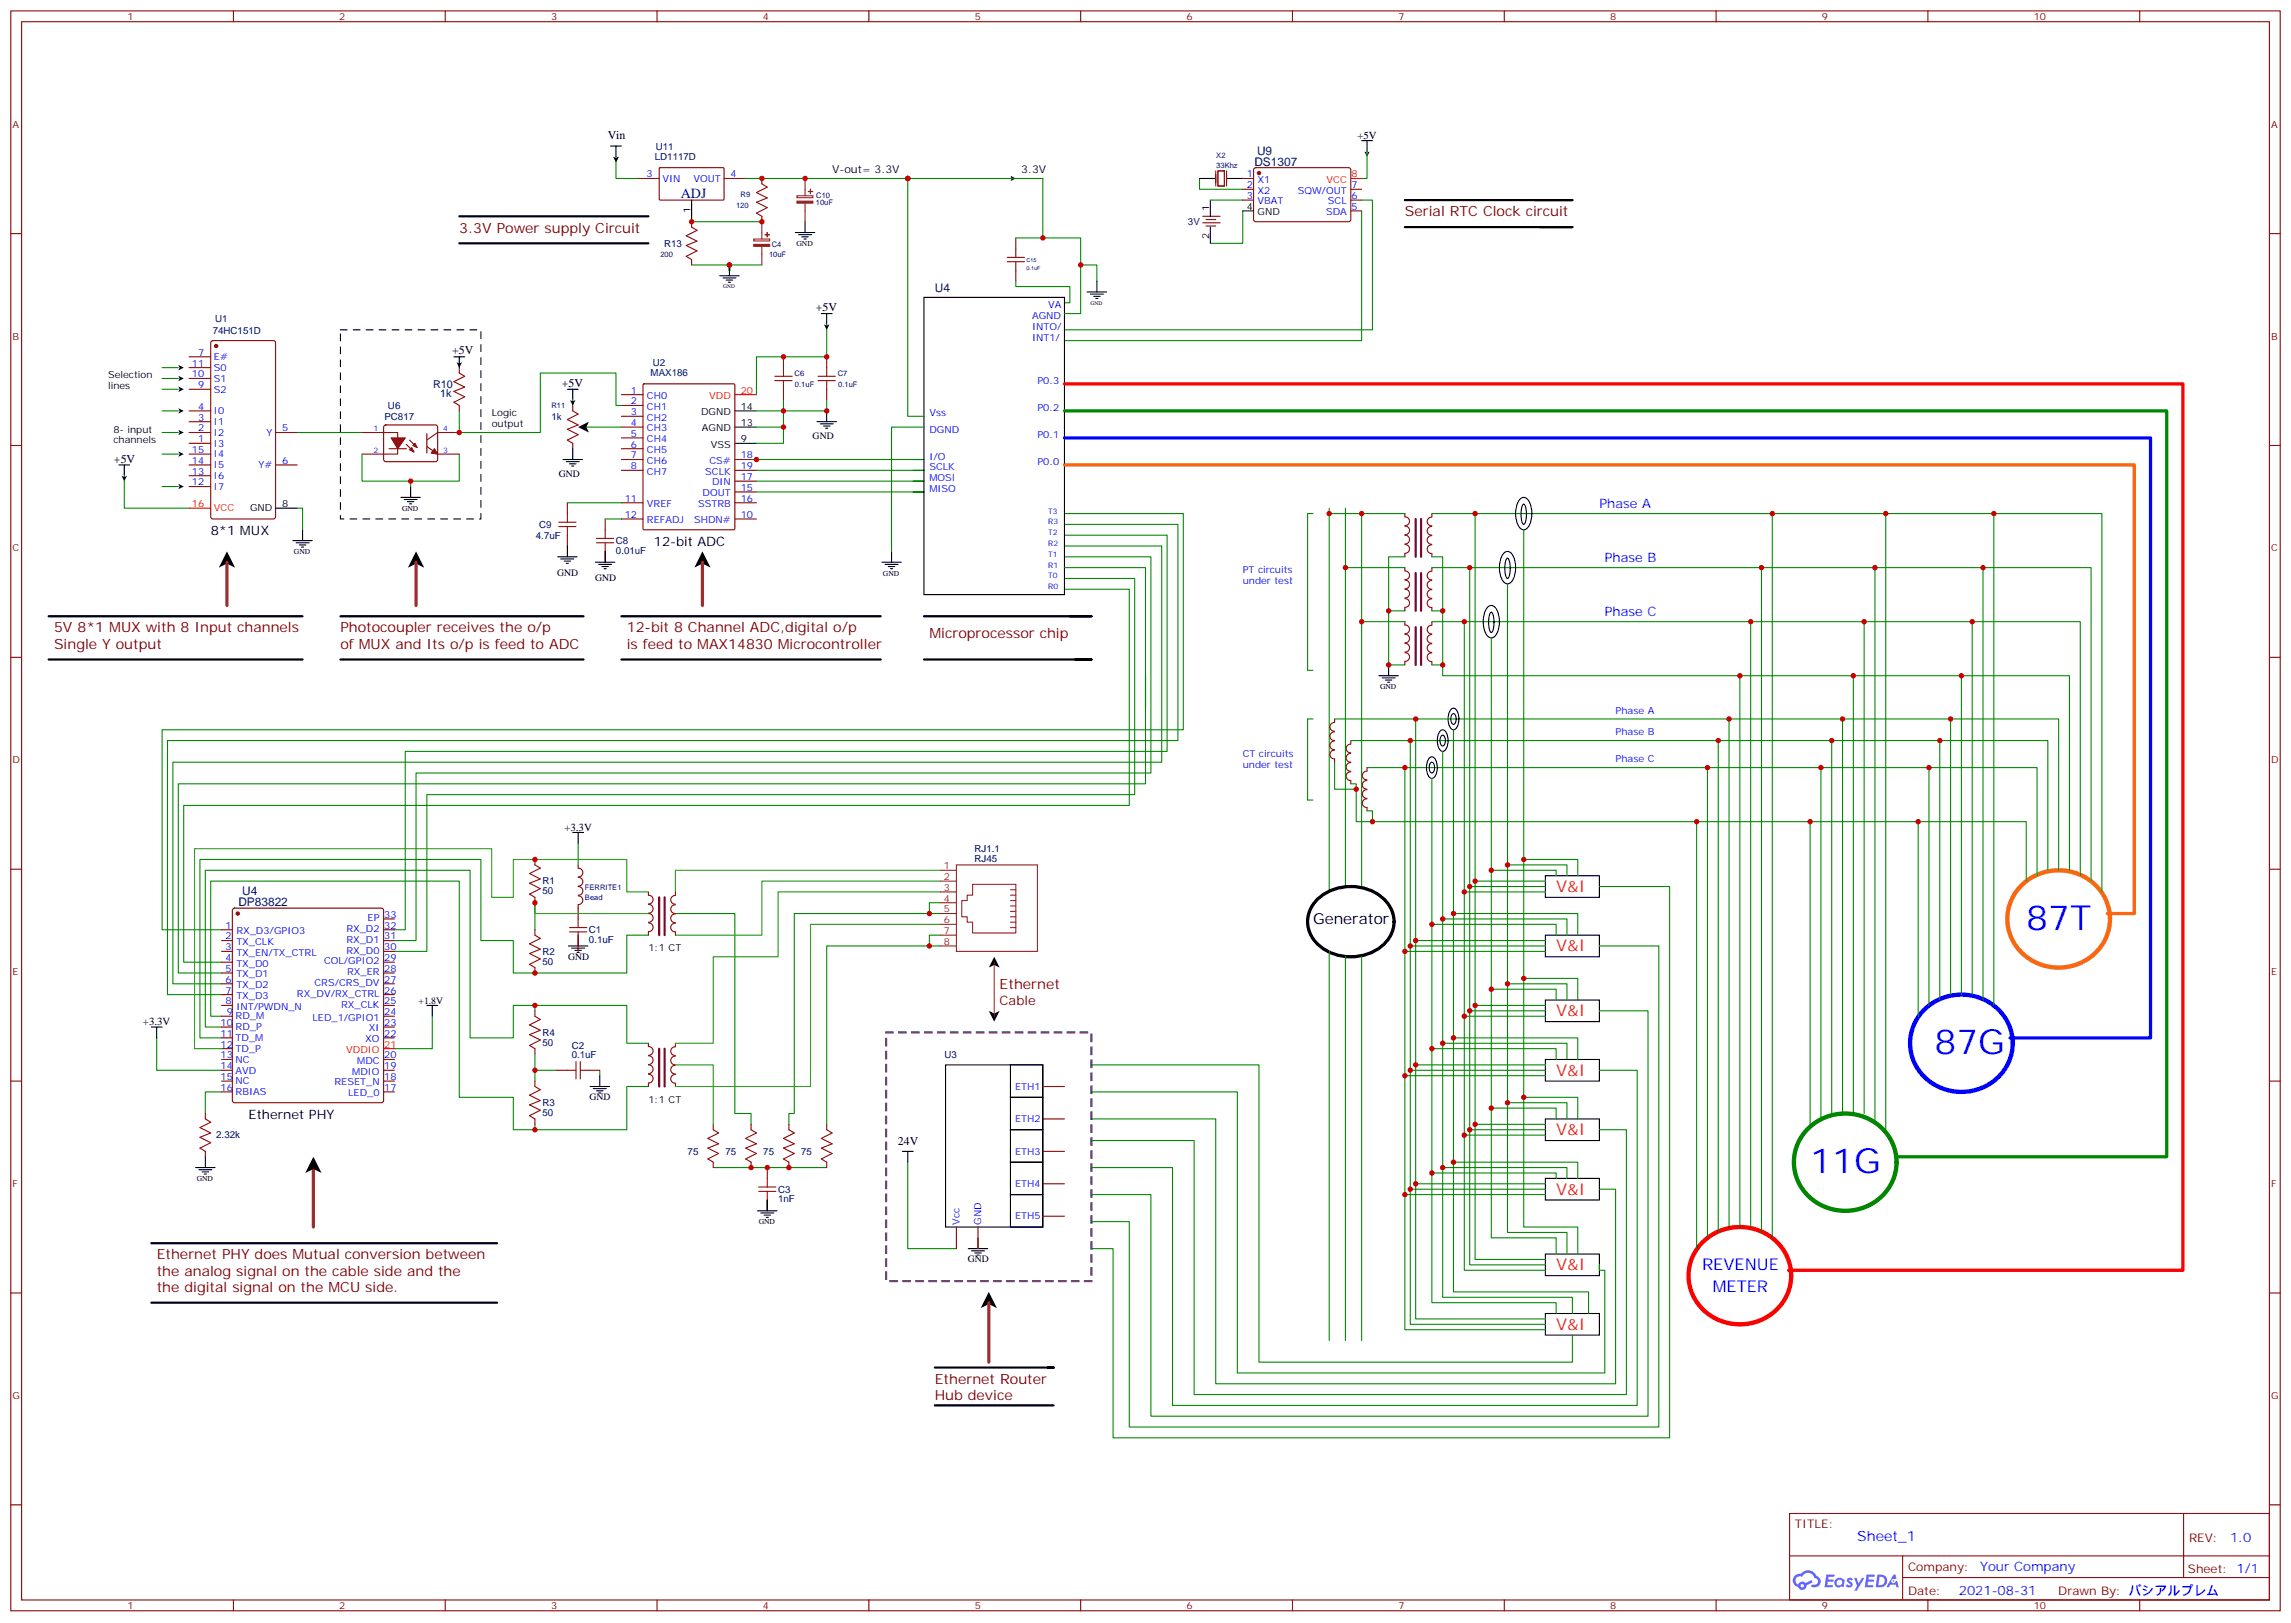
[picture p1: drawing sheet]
<svg xmlns="http://www.w3.org/2000/svg" width="748mm" height="530mm" viewBox="0 0 748 530" stroke-linecap="round" stroke-linejoin="round" font-family="sans-serif">
<defs><g id="words">
<g font-size="11.3" fill="#00f">
<text x="661.5" y="303.4">87T</text>
<text x="631.5" y="344">87G</text>
<text x="590.9" y="382.8">11G</text>
</g>
<g font-size="5.3" fill="#f03">
<text x="508" y="291.1">V&amp;I</text>
<text x="508" y="310.5">V&amp;I</text>
<text x="508" y="331.6">V&amp;I</text>
<text x="508" y="351">V&amp;I</text>
<text x="508" y="370.5">V&amp;I</text>
<text x="508" y="389.9">V&amp;I</text>
<text x="508" y="414.5">V&amp;I</text>
<text x="508" y="434">V&amp;I</text>
</g>
<g font-size="5.3" fill="#00f">
<text x="555.6" y="414.5">REVENUE</text>
<text x="559.2" y="421.6">METER</text>
</g>
<text font-size="4.9" x="428.6" y="301.7">Generator</text>
<text font-size="4.6" fill="#009" x="222.2" y="64.6">ADJ</text>
<g font-size="4.6" fill="#600">
<text x="458.6" y="70.6">Serial RTC Clock circuit</text>
<text x="149.9" y="75.9">3.3V Power supply Circuit</text>
<text x="17.6" y="206.4">5V 8*1 MUX with 8 Input channels</text>
<text x="111.1" y="206.4">Photocoupler receives the o/p</text>
<text x="204.6" y="206.4">12-bit 8 Channel ADC,digital o/p</text>
<text x="303.4" y="208.2">Microprocessor chip</text>
<text x="17.6" y="211.7">Single Y output</text>
<text x="111.1" y="211.7">of MUX and Its o/p is feed to ADC</text>
<text x="204.6" y="211.7">is feed to MAX14830 Microcontroller</text>
<text x="326.3" y="322.8">Ethernet</text>
<text x="51.2" y="411">Ethernet PHY does Mutual conversion between</text>
<text x="51.2" y="416.3">the analog signal on the cable side and the</text>
<text x="51.2" y="421.6">the digital signal on the MCU side.</text>
<text x="305.2" y="451.6">Ethernet Router</text>
<text x="305.2" y="456.9">Hub device</text>
</g>
<text font-size="4.6" fill="#00f" x="606.3" y="503">Sheet_1</text>
<g font-size="4.2" fill="#00f">
<text x="522.1" y="165.8">Phase A</text>
<text x="523.9" y="183.5">Phase B</text>
<text x="523.9" y="201.1">Phase C</text>
<text x="728" y="503.2">1.0</text>
<text x="646.4" y="512.7">Your Company</text>
<text x="639.5" y="520.6">2021-08-31</text>
</g>
<g font-size="4.2">
<text x="68.8" y="174.7">8*1 MUX</text>
<text x="213.4" y="178.2">12-bit ADC</text>
<text x="81.1" y="365.2">Ethernet PHY</text>
</g>
<text font-size="4.2" fill="#600" x="326.3" y="328.1">Cable</text>
<g font-size="3.9">
<text x="198.4" y="45.4">Vin</text>
<text x="266.3" y="101.6">+5V</text>
<text x="147.6" y="115.6">+5V</text>
<text x="183.4" y="126.3">+5V</text>
<text x="37.2" y="151.3">+5V</text>
<text x="293.1" y="373.5">24V</text>
</g>
<g font-size="3.9" fill="#000080">
<text x="410.3" y="50.7">U9</text>
<text x="409.5" y="54.2">DS1307</text>
<text x="305.2" y="95.3">U4</text>
<text x="79" y="292.2">U4</text>
<text x="77.8" y="295.8">DP83822</text>
</g>
<g font-size="3.9" fill="#800">
<text x="586" y="498.5">TITLE:</text>
<text x="714.6" y="503.2">REV:</text>
<text x="622.9" y="512.7">Company:</text>
<text x="714.2" y="513.3">Sheet: 1/1</text>
<text x="622.9" y="520.4">Date:</text>
<text x="671.9" y="520.5">Drawn By: バシアルプレム</text>
</g>
<g font-size="3.5">
<text x="443.1" y="45.3">+5V</text>
<text x="184.3" y="271.1">+3.3V</text>
<text x="46.7" y="334.6">+3.3V</text>
</g>
<g font-size="3.5" fill="#003">
<text x="271.6" y="56.5">V-out= 3.3V</text>
<text x="333.4" y="56.5">3.3V</text>
</g>
<g font-size="3.5" fill="#000080">
<text x="141.4" y="126.5">R10</text>
<text x="143.6" y="129.4">1k</text>
</g>
<g font-size="3.2" fill="#800">
<text x="41.6" y="6.6">1</text>
<text x="110.8" y="6.6">2</text>
<text x="179.9" y="6.6">3</text>
<text x="249.1" y="6.6">4</text>
<text x="318.2" y="6.6">5</text>
<text x="387.3" y="6.6">6</text>
<text x="456.5" y="6.6">7</text>
<text x="525.6" y="6.6">8</text>
<text x="594.8" y="6.6">9</text>
<text x="663.9" y="6.6">10</text>
<text x="4.1" y="41.7">A</text>
<text x="741.4" y="41.7">A</text>
<text x="4.1" y="110.8">B</text>
<text x="741.4" y="110.8">B</text>
<text x="4.1" y="180">C</text>
<text x="741.4" y="180">C</text>
<text x="4.1" y="249.1">D</text>
<text x="741.4" y="249.1">D</text>
<text x="4.1" y="318.2">E</text>
<text x="741.4" y="318.2">E</text>
<text x="4.1" y="387.4">F</text>
<text x="741.4" y="387.4">F</text>
<text x="4.1" y="456.5">G</text>
<text x="741.4" y="456.5">G</text>
<text x="41.6" y="525.1">1</text>
<text x="110.8" y="525.1">2</text>
<text x="179.9" y="525.1">3</text>
<text x="249.1" y="525.1">4</text>
<text x="318.2" y="525.1">5</text>
<text x="387.3" y="525.1">6</text>
<text x="456.5" y="525.1">7</text>
<text x="525.6" y="525.1">8</text>
<text x="594.8" y="525.1">9</text>
<text x="663.9" y="525.1">10</text>
</g>
<g font-size="3.2" fill="#000080">
<text x="213.8" y="52.3">LD1117D</text>
<text x="214.1" y="48.8">U11</text>
<text x="387.8" y="73.5">3V</text>
<text x="216.8" y="80.5">R13</text>
<text x="70.2" y="105.2">U1</text>
<text x="69.5" y="108.8">74HC151D</text>
<text x="213.1" y="119.3">U2</text>
<text x="212.4" y="122.8">MAX186</text>
<text x="125.5" y="136.9">PC817</text>
<text x="126.7" y="133.4">U6</text>
<text x="180.1" y="137">1k</text>
<text x="176" y="172.2">C9</text>
<text x="174.9" y="175.8">4.7uF</text>
<text x="201.1" y="177.6">C8</text>
<text x="201.1" y="180.7">0.01uF</text>
<text x="318.1" y="281.2">RJ45</text>
<text x="318.1" y="278.1">RJ1.1</text>
<text x="177.1" y="291.9">50</text>
<text x="177.1" y="288.6">R1</text>
<text x="192.3" y="304.6">C1</text>
<text x="177.1" y="311.6">R2</text>
<text x="192.3" y="307.7">0.1uF</text>
<text x="177.1" y="314.8">50</text>
<text x="177.1" y="341.2">50</text>
<text x="177.1" y="338">R4</text>
<text x="186.6" y="345.4">0.1uF</text>
<text x="186.6" y="342.2">C2</text>
<text x="308.3" y="345.1">U3</text>
<text x="177.1" y="364.2">50</text>
<text x="177.1" y="361">R3</text>
<text x="70.6" y="371.5">2.32k</text>
<text x="224.5" y="376.8">75</text>
<text x="236.8" y="376.8">75</text>
<text x="249.2" y="376.8">75</text>
<text x="261.5" y="376.8">75</text>
<text x="254" y="389.2">C3</text>
<text x="254" y="392.4">1nF</text>
</g>
<g font-size="3.2" fill="#00f">
<text x="211.1" y="57.9">3</text>
<text x="216.3" y="59.3">VIN</text>
<text x="226.4" y="59.3">VOUT</text>
<text x="238.5" y="57.9">4</text>
<text x="407" y="57.9">1</text>
<text x="410.5" y="59.7">X1</text>
<text x="407" y="61.4">2</text>
<text x="407" y="64.9">3</text>
<text x="410.5" y="63.2">X2</text>
<text x="423.6" y="63.2">SQW/OUT</text>
<text x="441.1" y="64.9">6</text>
<text x="441.1" y="61.4">7</text>
<text x="410.5" y="66.7">VBAT</text>
<text x="432.9" y="70.2">SDA</text>
<text x="433.5" y="66.7">SCL</text>
<text x="441.1" y="68.5">5</text>
<text x="342.2" y="100.6">VA</text>
<text x="336.9" y="107.6">INTO/</text>
<text x="336.9" y="104.1">AGND</text>
<text x="336.9" y="111.2">INT1/</text>
<text x="62.6" y="119.6">11</text>
<text x="64.7" y="116.1">7</text>
<text x="69.8" y="117.5">E#</text>
<text x="62.6" y="123.2">10</text>
<text x="69.8" y="124.6">S1</text>
<text x="69.8" y="121">S0</text>
<text x="338.7" y="125.3">P0.3</text>
<text x="64.7" y="126.7">9</text>
<text x="69.8" y="128.1">S2</text>
<text x="205.9" y="128.4">1</text>
<text x="205.9" y="132">2</text>
<text x="211.2" y="130.2">CH0</text>
<text x="64.7" y="137.3">3</text>
<text x="64.7" y="133.7">4</text>
<text x="69.8" y="135.1">I0</text>
<text x="205.9" y="135.5">3</text>
<text x="211.2" y="133.7">CH1</text>
<text x="211.2" y="137.3">CH2</text>
<text x="303.4" y="135.9">Vss</text>
<text x="338.7" y="134.1">P0.2</text>
<text x="64.7" y="140.8">2</text>
<text x="69.8" y="142.2">I2</text>
<text x="69.8" y="138.7">I1</text>
<text x="86.9" y="142.2">Y</text>
<text x="92.1" y="140.8">5</text>
<text x="205.9" y="139">4</text>
<text x="205.9" y="142.6">5</text>
<text x="211.2" y="140.8">CH3</text>
<text x="303.4" y="141.1">DGND</text>
<text x="338.7" y="142.9">P0.1</text>
<text x="62.6" y="147.8">15</text>
<text x="64.7" y="144.3">1</text>
<text x="69.8" y="145.7">I3</text>
<text x="69.8" y="149.3">I4</text>
<text x="205.9" y="146.1">6</text>
<text x="205.9" y="149.6">7</text>
<text x="211.2" y="144.3">CH4</text>
<text x="211.2" y="147.8">CH5</text>
<text x="241.8" y="149.6">18</text>
<text x="303.4" y="150">I/O</text>
<text x="62.6" y="154.9">13</text>
<text x="62.6" y="151.4">14</text>
<text x="69.8" y="152.8">I5</text>
<text x="84.3" y="152.8">Y#</text>
<text x="92.1" y="151.4">6</text>
<text x="205.9" y="153.1">8</text>
<text x="211.2" y="151.4">CH6</text>
<text x="211.2" y="154.9">CH7</text>
<text x="230.2" y="154.9">SCLK</text>
<text x="231.6" y="151.4">CS#</text>
<text x="241.8" y="153.1">19</text>
<text x="303.4" y="153.5">SCLK</text>
<text x="338.7" y="151.7">P0.0</text>
<text x="62.6" y="158.4">12</text>
<text x="69.8" y="159.8">I7</text>
<text x="69.8" y="156.3">I6</text>
<text x="229.4" y="162">DOUT</text>
<text x="232.4" y="158.4">DIN</text>
<text x="241.8" y="160.2">15</text>
<text x="241.8" y="156.7">17</text>
<text x="303.4" y="160.5">MISO</text>
<text x="303.4" y="157">MOSI</text>
<text x="203.9" y="163.7">11</text>
<text x="211.2" y="165.5">VREF</text>
<text x="227.9" y="165.5">SSTRB</text>
<text x="241.8" y="163.7">16</text>
<text x="203.9" y="169">12</text>
<text x="211.2" y="170.8">REFADJ</text>
<text x="226.6" y="170.8">SHDN#</text>
<text x="241.8" y="169">10</text>
<text x="405.7" y="187">PT circuits</text>
<text x="405.7" y="190.5">under test</text>
<text x="527.4" y="232.9">Phase A</text>
<text x="527.4" y="239.9">Phase B</text>
<text x="405.7" y="250.5">under test</text>
<text x="405.7" y="247">CT circuits</text>
<text x="527.4" y="248.7">Phase C</text>
<text x="125.4" y="299.5">33</text>
<text x="73.7" y="303.1">1</text>
<text x="77.2" y="304.8">RX_D3/GPIO3</text>
<text x="113.1" y="304.1">RX_D2</text>
<text x="120" y="300.6">EP</text>
<text x="125.4" y="303.1">32</text>
<text x="73.7" y="306.6">2</text>
<text x="73.7" y="310.1">3</text>
<text x="77.2" y="308.4">TX_CLK</text>
<text x="77.2" y="311.9">TX_EN/TX_CTRL</text>
<text x="113.1" y="311.2">RX_D0</text>
<text x="113.1" y="307.7">RX_D1</text>
<text x="125.4" y="310.1">30</text>
<text x="125.4" y="306.6">31</text>
<text x="73.7" y="313.7">4</text>
<text x="73.7" y="317.2">5</text>
<text x="77.2" y="315.4">TX_D0</text>
<text x="105.8" y="314.7">COL/GPIO2</text>
<text x="125.4" y="317.2">28</text>
<text x="125.4" y="313.7">29</text>
<text x="73.7" y="320.7">6</text>
<text x="77.2" y="318.9">TX_D1</text>
<text x="77.2" y="322.5">TX_D2</text>
<text x="102.7" y="321.8">CRS/CRS_DV</text>
<text x="113.3" y="318.2">RX_ER</text>
<text x="125.4" y="320.7">27</text>
<text x="73.7" y="324.2">7</text>
<text x="73.7" y="327.8">8</text>
<text x="77.2" y="326">TX_D3</text>
<text x="77.2" y="329.5">INT/PWDN_N</text>
<text x="96.9" y="325.3">RX_DV/RX_CTRL</text>
<text x="111.4" y="328.8">RX_CLK</text>
<text x="125.4" y="327.8">25</text>
<text x="125.4" y="324.2">26</text>
<text x="72" y="334.8">10</text>
<text x="74" y="331.3">9</text>
<text x="76.9" y="332.7">RD_M</text>
<text x="102" y="333.1">LED_1/GPIO1</text>
<text x="125.4" y="334.8">23</text>
<text x="125.4" y="331.3">24</text>
<text x="72" y="338.3">11</text>
<text x="72" y="341.9">12</text>
<text x="76.9" y="336.2">RD_P</text>
<text x="76.9" y="339.8">TD_M</text>
<text x="119.3" y="340.1">XO</text>
<text x="120.4" y="336.6">XI</text>
<text x="125.4" y="338.3">22</text>
<text x="72" y="345.4">13</text>
<text x="76.9" y="343.3">TD_P</text>
<text x="76.9" y="346.8">NC</text>
<text x="116.6" y="347.2">MDC</text>
<text x="125.4" y="345.4">20</text>
<text x="72" y="348.9">14</text>
<text x="72" y="352.5">15</text>
<text x="76.9" y="350.3">AVD</text>
<text x="76.9" y="353.9">NC</text>
<text x="115" y="350.7">MDIO</text>
<text x="125.4" y="352.5">18</text>
<text x="125.4" y="348.9">19</text>
<text x="72" y="356">16</text>
<text x="76.9" y="357.4">RBIAS</text>
<text x="109.2" y="354.2">RESET_N</text>
<text x="113.7" y="357.8">LED_0</text>
<text x="125.4" y="356">17</text>
<text x="331.4" y="355.6">ETH1</text>
<text x="331.4" y="366.2">ETH2</text>
<text x="331.4" y="376.8">ETH3</text>
<text x="331.4" y="387.4">ETH4</text>
<text x="313.3" y="399.7" transform="rotate(-90 313.3 399.7)">Vcc</text>
<text x="320.3" y="399.7" transform="rotate(-90 320.3 399.7)">GND</text>
<text x="331.4" y="398">ETH5</text>
</g>
<g font-size="3.2" fill="#f00">
<text x="433.1" y="59.7">VCC</text>
<text x="441.1" y="57.9">8</text>
<text x="231.5" y="130.2">VDD</text>
<text x="241.8" y="128.4">20</text>
<text x="62.6" y="165.5">16</text>
<text x="69.8" y="166.9">VCC</text>
<text x="125.4" y="341.9">21</text>
<text x="113" y="343.6">VDDIO</text>
</g>
<g font-size="3.2">
<text x="225.4" y="69.4" transform="rotate(-90 225.4 69.4)">1</text>
<text x="394.8" y="68.8" transform="rotate(-90 394.8 68.8)">1</text>
<text x="407" y="68.5">4</text>
<text x="410.5" y="70.2">GND</text>
<text x="394.8" y="77.9" transform="rotate(-90 394.8 77.9)">2</text>
<text x="35.3" y="123.5">Selection</text>
<text x="35.3" y="127">lines</text>
<text x="160.5" y="135.9">Logic</text>
<text x="228.9" y="135.5">DGND</text>
<text x="241.8" y="133.7">14</text>
<text x="37" y="141.1">8- input</text>
<text x="160.5" y="139.4">output</text>
<text x="229.1" y="140.8">AGND</text>
<text x="241.8" y="139">13</text>
<text x="265.3" y="143.3">GND</text>
<text x="37" y="144.7">channels</text>
<text x="232.1" y="146.1">VSS</text>
<text x="241.8" y="144.3">9</text>
<text x="182.4" y="155.6">GND</text>
<text x="81.6" y="166.9">GND</text>
<text x="92.1" y="165.5">8</text>
<text x="181.9" y="188">GND</text>
<text x="194.2" y="189.7">GND</text>
<text x="211.7" y="310.5">1:1 CT</text>
<text x="185.4" y="313.2">GND</text>
<text x="136.6" y="327.6">+1.8V</text>
<text x="192.5" y="359.1">GND</text>
<text x="211.7" y="359.9">1:1 CT</text>
<text x="316" y="412">GND</text>
</g>
<g font-size="3.2" fill="#8d2323">
<text x="308.1" y="283.7">1</text>
<text x="308.1" y="287.2">2</text>
<text x="308.1" y="290.7">3</text>
<text x="308.1" y="294.3">4</text>
<text x="308.1" y="297.8">5</text>
<text x="308.1" y="301.3">6</text>
<text x="308.1" y="304.8">7</text>
<text x="308.1" y="308.4">8</text>
</g>
<g font-size="2.5" fill="#000080">
<text x="397.1" y="51.7">X2</text>
<text x="397.1" y="54.7">33Khz</text>
<text x="241.8" y="64.4">R9</text>
<text x="266.5" y="64.5">C10</text>
<text x="240.3" y="67.9">120</text>
<text x="266.3" y="67.1">10uF</text>
<text x="215.6" y="83.8">200</text>
<text x="251.1" y="83.8">10uF</text>
<text x="252" y="80.5">C4</text>
<text x="259.4" y="122.6">C6</text>
<text x="273.5" y="122.6">C7</text>
<text x="259.5" y="126.2">0.1uF</text>
<text x="273.6" y="126.2">0.1uF</text>
<text x="180" y="133.2">R11</text>
<text x="191" y="293.6">Bead</text>
<text x="191" y="290.4">FERRITE1</text>
</g>
<g font-size="2.5">
<text x="260" y="80.3">GND</text>
<text x="131.3" y="166.7">GND</text>
<text x="96" y="180.8">GND</text>
<text x="288.2" y="187.9">GND</text>
<text x="450.5" y="224.8">GND</text>
<text x="64.2" y="385.4">GND</text>
<text x="247.7" y="399.6">GND</text>
</g>
<g font-size="2.5" fill="#00f">
<text x="121.9" y="140.8">1</text>
<text x="144.6" y="140.8">4</text>
<text x="121.9" y="147.8">2</text>
<text x="144.6" y="147.8">3</text>
<text x="342.2" y="167.6">T3</text>
<text x="342.2" y="171.1">R3</text>
<text x="342.2" y="174.7">T2</text>
<text x="342.2" y="178.2">R2</text>
<text x="342.2" y="181.7">T1</text>
<text x="342.2" y="185.2">R1</text>
<text x="342.2" y="188.8">T0</text>
<text x="342.2" y="192.3">R0</text>
</g>
<g font-size="1.8" fill="#000080">
<text x="335.1" y="88.2">0.1uF</text>
<text x="335.1" y="85.3">C15</text>
</g>
<g font-size="1.8">
<text x="236.1" y="94.1">GND</text>
<text x="356" y="99.4">GND</text>
</g>
</g></defs>
<g fill="none" stroke="#870000" stroke-width=".35">
<path d="M3.5 3.6h740.9v522.1h-740.9zM7.1 7.1h733.7v515h-733.7zM76.2 3.6v3.5M145.3 3.6v3.5M214.5 3.6v3.5M283.6 3.6v3.5M352.8 3.6v3.5M421.9 3.6v3.5M491.1 3.6v3.5M560.2 3.6v3.5M629.4 3.6v3.5M698.5 3.6v3.5"/>
<path d="M3.5 76.2h3.6M740.8 76.2h3.6M3.5 145.4h3.6M740.8 145.4h3.6M3.5 214.5h3.6M740.8 214.5h3.6M3.5 283.7h3.6M740.8 283.7h3.6M3.5 352.8h3.6M740.8 352.8h3.6M3.5 422h3.6M740.8 422h3.6"/>
<path d="M3.5 491.1h3.6M584.2 493.9h156.6v28.2h-156.6zM712.8 493.9v20.9M740.8 491.1h3.6M584.2 507.8h156.5M621.1 514.8h119.6M621.1 507.8v14.1M76.2 522.1v3.6M145.3 522.1v3.6M214.5 522.1v3.6M283.6 522.1v3.6M352.8 522.1v3.6"/>
<path d="M421.9 522.1v3.6M491.1 522.1v3.6M560.2 522.1v3.6M629.4 522.1v3.6M698.5 522.1v3.6"/>
</g>
<g fill="#5487ff">
<path d="M603.2 515.1a1.22 1.22 0 0 1 1.7 .3l-.4 .5a.47 .47 0 0 0-.3-.4 .47 .47 0 0 0-.5 .2l.1 .3a1.14 1.14 0 0 1 .8 1.7 1.14 1.14 0 0 1-1.9 0l-.2-.2 .5-.5 .7 .4a.29 .29 0 0 0 .3-.3 .29 .29 0 0 0-.2-.3 1.04 1.04 0 0 1-.6-1.7z"/>
<path d="M596.2 513.9l2.7 .1-.2 .5-1.8 .1-.1 .9h1.5l.3 .3-.3 .4h-1.6l-.2 1.1h1.7l.2 .3-.2 .4h-2.6z"/>
<path d="M609.3 513.9l2.7 .1-.1 .5-1.8 .1-.2 .9h1.6l.3 .3-.4 .4h-1.6l-.1 1.1h1.7l.2 .3-.2 .4h-2.7z"/>
<path d="M618.1 513.9h.7l.3 1.2-.6 .3a.69 .69 0 0 0-1 .3 .69 .69 0 0 0 .4 1 .69 .69 0 0 0 .9-.7l.5-.2 .6 2.2h-.8l-.3-.9h-1.7l-.5 .9h-.8z"/>
<path d="M605.3 514.9h.8l.6 1.9 1.1-1.9h.9l-2.6 4.2h-.8l.9-1.5z"/>
<path d="M612.9 513.9l-.6 4.1h1.3a2.11 2.11 0 0 0 2.5-2.1 2.11 2.11 0 0 0-2.5-2zM613.6 514.6a1.43 1.43 0 0 1 1.6 1.6 1.43 1.43 0 0 1-2 1.1z"/>
<path d="M599.2 515.5a1.54 1.54 0 0 0-.1 2.1 1.54 1.54 0 0 0 2.1 .2l.7 .2 .3-2.3-.6-.3a1.49 1.49 0 0 0-2.4 .1zM599.4 516.5a.95 .95 0 0 1 1.9 0 .95 .95 0 0 1-1.9 0z"/>
<path d="M585.9 514.2a2.18 2.18 0 0 0 1.1 3.8 1.44 1.44 0 0 0 1.6 .9 1.44 1.44 0 0 0 1.2-1.5l2-1-.5-.8-1.9 1a1.47 1.47 0 0 0-2.4 .5 1.39 1.39 0 0 1-.7-2 1.39 1.39 0 0 1 2-.5 2.12 2.12 0 0 1 2.2-1.3 2.12 2.12 0 0 1 1.9 1.7 1.14 1.14 0 0 1 1 1.4 1.14 1.14 0 0 1-1.6 .8 .43 .43 0 0 0-.5 .3 .43 .43 0 0 0 .4 .5 1.98 1.98 0 0 0 2.5-1.2 1.98 1.98 0 0 0-1.2-2.5 3.1 3.1 0 0 0-5.3-.7l-.9 .1zM587.8 517.5a.55 .55 0 0 1 1.1 0 .55 .55 0 0 1-1.1 0z"/>
<circle cx="618.1" cy="516" r=".26"/>
</g>
<g fill="none" stroke="#000" stroke-width=".71">
<path d="M149.9 79.4h61.8M149.9 70.6h61.8M458.6 65.3h54.7h-12.4M458.6 74.1h54.7h-10.6M15.9 201.1h82.9M15.9 215.2h82.9M111.1 215.2h79.4M111.1 201.1h79.4M202.8 215.2h84.7M202.8 201.1h84.7M301.6 201.1h54.7h-7.1M301.6 215.2h54.7h-5.3"/>
<path d="M49.4 405.7h112.9M49.4 425.1h112.9M305.2 446.3h38.8M305.2 458.6h38.8"/>
</g>
<path d="M289.3 336.9h67v81.2h-67z" fill="none" stroke="#609" stroke-width=".71" stroke-dasharray="2.1 2.1"/>
<g fill="none" stroke="#000" stroke-width=".35">
<path d="M199.3 47.7h3.5M201.1 47.7v3.5M391.6 58.2h5.3M400.4 58.2h5.3M444.5 45.9h3.5M446.3 45.9v3.5M225.8 65.3v7.1M259.6 75.9h6.4M260.7 76.6h4.2M261.8 77.3h2.1M262.5 78h.7M262.8 72.4v3.5"/>
<path d="M395.1 65.3v5.3M395.1 74.1v5.3M405.7 68.8h3.5M234.9 90h6.4M236 90.7h4.2M237.1 91.4h2.1M237.8 92.1h.7M238.1 86.5v3.5M301.6 97h45.9v97.1h-45.9zM354.9 95.3h6.3M356 96h4.2M357 96.7h2.1"/>
<path d="M357.7 97.4h.7M358.1 91.8v3.5M148.2 116.5h3.5M149.9 116.5v3.5M268.1 102.3h3.5M269.9 102.3v3.6M185.2 127h3.5M187 127v3.6M239.9 139.4h7M239.9 134.1h7M266.7 137.6h6.3M267.8 138.3h4.2"/>
<path d="M268.8 139h2.1M269.5 139.7h.7M269.9 134.1v3.5M38.8 151.7h3.5M40.6 151.7v3.6M134.1 158.8v3.5M183.8 150h6.3M184.9 150.7h4.2M185.9 151.4h2.1M186.6 152.1h.7M187 146.4v3.6M239.9 144.7h7"/>
<path d="M90 165.8h7M95.6 176.4h6.4M96.7 177.1h4.2M97.7 177.8h2.1M98.4 178.5h.7M98.8 172.9v3.5M130.9 162.3h6.3M131.9 163h4.3M133 163.7h2.1M133.7 164.4h.7M185.2 178.2v3.5M197.6 180v3.5"/>
<path d="M291 180v3.5M496.4 162.7a1.83 1.83 0 0 1 2.9 1.2 8.4 8.4 0 0 1-.9 8.6 1.83 1.83 0 0 1-2.9-1.2 8.4 8.4 0 0 1 .9-8.6zM497.2 164.6l.2-.1a6.3 6.3 0 0 1 .6 5.7l-.6 .9a6.3 6.3 0 0 1-.6-5.6zM182 181.7h6.4M183.1 182.4h4.2M184.1 183.1h2.2M184.9 183.8h.7M194.4 183.5h6.3M195.4 184.2h4.3M196.5 184.9h2.1M197.2 185.6h.7M287.9 183.5h6.3"/>
<path d="M288.9 184.2h4.3M290 184.9h2.1M290.7 185.6h.7M485.8 198a1.83 1.83 0 0 1 2.9 1.1 8.4 8.4 0 0 1-.8 8.7 1.83 1.83 0 0 1-2.9-1.2 8.4 8.4 0 0 1 .8-8.6zM486.6 199.9l.2-.1a6.3 6.3 0 0 1 .7 5.6l-.7 1a6.3 6.3 0 0 1-.6-5.6zM491.1 180.4a1.83 1.83 0 0 1 2.9 1.1 8.4 8.4 0 0 1-.8 8.6 1.83 1.83 0 0 1-2.9-1.1 8.4 8.4 0 0 1 .8-8.6zM491.9 182.3l.2-.1a6.3 6.3 0 0 1 .6 5.6l-.6 1a6.3 6.3 0 0 1-.6-5.7zM453.3 217v3.5M450.1 220.5h6.4M451.2 221.2h4.2M452.3 221.9h2.1M453 222.6h.7"/>
<path d="M470.2 238.5a1.31 1.31 0 0 1 1.4-.2 1.31 1.31 0 0 1 .7 1.2 5.3 5.3 0 0 1-.9 5.6 1.77 1.77 0 0 1-2-1.9l-.2-2.3 .4-1.4zM473.7 231.5a1.31 1.31 0 0 1 1.4-.2 1.31 1.31 0 0 1 .8 1.1 5.3 5.3 0 0 1-1 5.7 1.77 1.77 0 0 1-2-1.9l-.1-2.4 .3-1.4zM474.2 233l.3-.1a2.2 2.2 0 0 1 0 3.5 2.29 2.29 0 0 1-.3-3.4zM466.7 247.3a1.31 1.31 0 0 1 1.3-.2 1.31 1.31 0 0 1 .8 1.2 5.3 5.3 0 0 1-1 5.6 1.77 1.77 0 0 1-2-1.8l-.1-2.4 .4-1.4zM467.2 248.8l.2-.1a2.2 2.2 0 0 1 0 3.6 2.29 2.29 0 0 1-.2-3.5zM470.7 240l.3-.1a2.2 2.2 0 0 1 0 3.6 2.29 2.29 0 0 1-.3-3.5zM187 271.7h3.5M188.7 271.7v3.5M504.5 285.8h17.6v7h-17.6zM185.6 308.7h6.3M186.6 309.4h4.3M187.7 310.1h2.1"/>
<path d="M188.4 310.8h.7M188.7 305.2v3.5M504.5 305.2h17.6v7h-17.6zM49.4 335.2h3.5M51.2 335.2v3.5M139.3 328.1h3.6M141.1 328.1v3.5M504.5 326.4h17.6v7h-17.6zM192.6 354.6h6.4M193.7 355.3h4.2M194.7 356h2.1M195.4 356.7h.7"/>
<path d="M195.8 351v3.6M308.7 347.5h31.7v52.9h-31.7zM329.8 347.5h10.6v10.6h-10.6zM329.8 358.1h10.6v10.6h-10.6zM504.5 345.8h17.6v7h-17.6zM67 377.5v3.5M294.6 375.7h3.5M296.3 375.7v3.6M329.8 368.7h10.6v10.6h-10.6zM329.8 379.3h10.6v10.6h-10.6zM504.5 365.2h17.6v7h-17.6zM63.9 381h6.3"/>
<path d="M64.9 381.7h4.2M66 382.4h2.1M66.7 383.2h.7M247.3 395.1h6.3M248.4 395.9h4.2M249.4 396.6h2.1M250.1 397.3h.7M250.5 391.6v3.5M329.8 389.9h10.6v10.5h-10.6zM504.5 384.6h17.6v7h-17.6zM316.1 407.5h6.3M317.1 408.2h4.3"/>
<path d="M318.2 408.9h2.1M318.9 409.6h.7M319.3 404v3.5M504.5 409.3h17.6v7h-17.6zM504.5 428.7h17.6v7h-17.6z"/>
</g>
<g fill="none" stroke="#008700" stroke-width=".35">
<path d="M201.1 51.2v7h7M243.4 58.2h97v19.4M296.3 58.2v77.7h5.3M391.6 58.2v3.6h14.1M446.3 49.4v8.8h-1.8M225.8 72.4h22.9M331.6 77.6h21.2v24.7h-5.3M395.1 65.3h10.6M405.7 68.8v10.6h-10.6M444.5 65.3h3.5v42.3h-100.5M444.5 68.8v42.4h-97M225.8 86.5h22.9"/>
<path d="M331.6 91.8v1.7h17.6v5.3h-1.7M352.8 86.5h5.3v5.3M52.9 120h5.3M269.9 105.9v10.6h-23v12.3M52.9 134.1h5.3M52.9 127h5.3M52.9 123.5h5.3M187 130.6v1.7M190.5 139.4h12.3M202.8 132.3h-1.7v-10.6h-24.7v19.4h-26.5v-7M255.8 139.4v5.3h-8.9M255.8 130.6v3.5h-8.9"/>
<path d="M269.9 130.6v3.5h-14.1v5.3h-8.9M301.6 139.4h-10.6v40.6M40.6 155.3v10.5h21.1M52.9 141.1h5.3M52.9 148.2h5.3M52.9 158.8h5.3M97 141.1h21.2M118.2 148.2v8.8h31.7v-8.8M134.1 157v1.8M245.2 150h56.4h-3.5M246.9 157h54.7h-3.5M246.9 153.5h54.7h-3.5"/>
<path d="M97 165.8h1.8v7.1M185.2 164.1h17.6M197.6 169.4h5.2M246.9 160.5h54.7h-3.5M347.5 167.6h38.8v70.6h-333.4v65.2h19.4M347.5 171.1h37v70.6h-329.8v82.9h17.6M347.5 174.7h33.5v70.5h-248.7v58.2h-3.5M347.5 178.2h31.7v70.5h-322.8v72.4h15.9M428.6 167.6h-1.7v51.2h1.7M433.9 165.8v1.8h24.7M433.9 167.6v123.5M439.2 165.8v123.5"/>
<path d="M444.5 167.6v121.7M467.4 167.6h218.8v123.5M481.5 167.6v243.4h23M497.4 172.9v227.5h17.7v8.9M578.6 167.6v236.4M615.6 167.6v201.1M650.9 167.6v160.5M347.5 181.7h28.2v70.6h-239.9v54.7h-7M347.5 185.2h26.4v70.6h-315.7v61.7h14.1M347.5 188.8h22.9v70.5h-231.1v51.2h-10.5M347.5 192.3h21.2v70.6h-308.7v51.1h12.3M439.2 185.2h19.4"/>
<path d="M453.3 199.4h5.3M458.6 181.7h-5.3v35.3h5.3M467.4 199.4h3.6v21.1h204.6v63.5M467.4 185.2h215.2v102.3M467.4 181.7h3.6v17.7M479.8 185.2v227.6h24.7M492.1 190.5v211.7h19.4v7.1M575 185.2v217M612.1 185.2v181.7M647.3 185.2v141.2M444.5 202.9h14.1M467.4 202.9h211.7v82.9"/>
<path d="M467.4 217h3.6M478 202.9v211.6h26.5M486.8 208.2v195.8h21.2v5.3M571.5 202.9v197.5M608.5 202.9v160.5M643.8 202.9v121.7M428.6 234.6h-1.7v26.5h1.7M435.7 234.6h236.3v49.4M462.1 234.6v195.8h42.4M474.5 238.2v183.4h44.1v7.1M564.4 234.6v165.8M568 220.5v179.9"/>
<path d="M601.5 234.6v128.8M605 220.5v142.9M636.8 234.6v90M640.3 220.5v104.1M435.7 248.7v8.9h7v-1.8h-1.7M441 241.7h227.5v42.3M442.7 257.6v10.5h5.3M446.3 250.5h218.7v35.3M458.6 250.5v183.5h45.9M460.4 241.7v190.5h44.1M467.4 254v171.1h40.6v3.6M471 245.2v178.2h42.3v5.3"/>
<path d="M557.4 250.5v153.5M560.9 241.7v160.5M594.4 250.5v114.7M598 241.7v121.7M629.7 250.5v77.6M633.2 241.7v84.7M188.7 275.2v7.1M446.3 264.6h1.7v3.5h213.5v19.4M553.9 268.1v139.4M590.9 268.1v98.8M626.2 268.1v63.5M174.6 294.6v8.8"/>
<path d="M220.5 298.1h19.4v65.3h5.3v3.5M306.9 294.6h-3.5v3.5M306.9 298.1h-47.6v65.3h-1.8v3.5M471 299.9h40.5v5.3M474.5 298.1h40.6v7.1M478 291.1h26.5M479.8 289.3h24.7M481.5 287.5h23M486.8 284h21.2v1.8M492.1 282.3h19.4v3.5M497.4 280.5h17.7v5.3M522.1 289.3h22.9v179.9h-181.6v-61.7h-7.1"/>
<path d="M211.7 305.2h-7.1v12.3h-37v-10.5h-10.6v-26.5h-91.7v58.2h7M306.9 305.2h-3.5v3.5M306.9 308.7h-37v58.2M433.9 310.5v127M439.2 312.2v125.3M444.5 312.2v125.3M458.6 310.5h45.9M460.4 308.7h44.1M462.1 307h42.4M467.4 301.7h40.6v3.5M497.4 319.3h17.7v7.1M522.1 308.7h19.4v157h-172.8v-67h-12.4"/>
<path d="M51.2 338.7v10.6h21.1M72.3 331.6h-3.5v-44.1h81.1v70.6h17.7v10.6h7M141.1 331.6v10.6h-12.3M174.6 328.1h-7v10.6h-14.1v-54.7h-86.5v51.2h5.3M174.6 329.9v-1.8h30v12.4h7.1M474.5 338.7h40.6v7.1M478 331.6h26.5M479.8 329.9h24.7M481.5 328.1h23M486.8 322.8h21.2v3.6M492.1 321.1h19.4v5.3M522.1 329.9h15.9v132.3h-162.3v-72.3h-19.4"/>
<path d="M72.3 356.3h-5.3v7.1M174.6 349.3h7.1M174.6 344v8.8M195.8 349.3v1.7M211.7 354.6h-7.1v14.1h-30v-1.8M356.3 347.5h54.7v97h102.3v-8.8M356.3 356.3h47.6v91.8h120v-33.6h-1.8v-1.7M458.6 351h45.9M460.4 349.3h44.1M462.1 347.5h42.4M467.4 342.2h40.6v3.6M471 340.5h40.5v5.3"/>
<path d="M492.1 359.9h19.4v5.3M497.4 358.1h17.7v7.1M522.1 349.3h12.4v109.3h-151.7v-77.6h-26.5M296.3 379.3v28.2h15.9M356.3 365.2h40.6v86.4h130.5v-63.5h-5.3M474.5 379.3h40.6v5.3M478 370.5h26.5M479.8 368.7h24.7M481.5 366.9h23M486.8 361.6h21.2v3.6M522.1 368.7h8.8v86.4h-141.1v-82.9h-33.5M232.8 381h37.1"/>
<path d="M250.5 391.6v3.5M458.6 389.9h45.9M460.4 388.1h44.1M462.1 386.3h42.4M467.4 382.8h40.6v1.8M471 381h40.5v3.6"/>
</g>
<g fill="#000">
<path d="M200.2 51.2l.9 .4 .9-.4-.9 1.8zM329.8 57.4l1.8 .8-1.8 .9 .5-.9zM445.4 49.4l.9 .5 .8-.5-.8 1.8zM58.2 119.1l1.8 .9-1.8 .9 .4-.9zM149 118.2l.9 .5 .9-.5-.9 1.8zM269 105.9l.9 .4 .9-.4-.9 1.7zM58.2 133.2l1.8 .9-1.8 .9 .4-.9zM58.2 126.2l1.8 .8-1.8 .9 .4-.9zM58.2 122.6l1.8 .9-1.8 .9 .4-.9zM186.1 130.6l.9 .4 .9-.4-.9 1.7zM188.7 139.4l3.6-1.8-.9 1.8 .9 1.7zM39.7 155.3l.9 .4 .9-.4-.9 1.7z"/>
<path d="M58.2 140.3l1.8 .8-1.8 .9 .4-.9zM58.2 147.3l1.8 .9-1.8 .9 .4-.9zM58.2 157.9l1.8 .9-1.8 .9 .4-.9zM74.1 180l2.6 5.2-2.6-1.3-2.7 1.3zM135.8 180l2.7 5.2-2.7-1.3-2.6 1.3zM229.3 180l2.7 5.2-2.7-1.3-2.6 1.3zM324.6 312.2l1.7 3.6-1.7-.9-1.8 .9zM322.8 329.9l1.8 .9 1.7-.9-1.7 3.5zM102.3 377.5l2.7 5.3-2.7-1.3-2.6 1.3zM322.8 421.6l2.6 5.3-2.6-1.3-2.7 1.3z"/>
</g>
<path d="M324.6 314v17.6" fill="none" stroke="#933" stroke-width=".35"/>
<g fill="none" stroke="#870000" stroke-width=".35">
<path d="M208.1 58.2h7.1M215.3 54.9l.2-.2 20.7 .1 .2 .3-.1 10-.3 .2-20.6-.1-.2-.3zM236.4 58.2h7M248.7 58.2v1.8M405.7 58.2h3.5M409.5 54.9l.4-.2 30.6 .1 .5 .6-.1 16.5-.6 .5-30.6-.1-.5-.7v-16.2zM225.8 72.4v1.7M248.7 70.6v1.8M331.6 77.6v3.6M392.6 70.6h5.7M392.6 72.7h5.7M393.7 71.6h3.2"/>
<path d="M393.7 73.8h3.2M405.7 61.8h3.5M405.7 65.3h3.5M441 61.8h3.5M441 65.3h3.5M441 68.8h3.5M225.8 84.7v1.8M331.6 88.2v3.6M61.7 116.5h7.1M61.7 120h7.1M69 111.4l.5-.2h19.8l.6 .4 .1 57.1-.5 .6-20 .1-.7-.5v-57zM149.9 120v1.7"/>
<path d="M255.8 116.5v3.5M269.9 116.5v3.5M61.7 137.6h7.1M61.7 134.1h7.1M61.7 127h7.1M61.7 123.5h7.1M125.5 138.9l.4-.2h16.5l.5 .7-.1 10.8-.6 .5-16.5-.1-.5-.6v-10.6zM149.9 132.3v1.8M187 132.3v1.8M202.8 128.8h7.1M202.8 132.3h7.1M202.8 135.9h7.1"/>
<path d="M202.8 139.4h7.1M210 125.4l.3-.1h29.2l.3 .1 .1 47.1-.2 .3-29.4 .1-.3-.2zM255.8 127v3.6M269.9 127v3.6M61.7 141.1h7.1M61.7 148.2h7.1M61.7 144.7h7.1M61.7 151.7h7.1M61.7 158.8h7.1M61.7 155.3h7.1M90 141.1h7M90 151.7h7"/>
<path d="M118.2 141.1h11.6v7.1h-11.6M127 146.4h5.6M132.6 145l2.5 2.5M133.7 143.6l2.5 2.5M139.3 145.7l3.6 2.5h7M139.3 141.5v6.3M149.9 141.1h-7l-3.6 2.5M187 144.7v1.7M202.8 142.9h7.1M202.8 146.4h7.1M202.8 150h7.1M202.8 153.5h7.1"/>
<path d="M239.9 150h7M239.9 153.5h7M239.9 157h7M185.2 164.1v3.5M185.2 174.7v3.5M197.6 169.4v3.5M197.6 180v3.5M202.8 169.4h7.1M202.8 164.1h7.1M239.9 169.4h7M239.9 164.1h7M239.9 160.5h7"/>
<path d="M458.6 167.6v1.1M458.6 168.7a1.41 1.41 0 0 1 1.5 1.4 1.41 1.41 0 0 1-1.5 1.4M458.6 177.7a1.41 1.41 0 0 1 1.5 1.4 1.41 1.41 0 0 1-1.5 1.4M458.6 171.7a1.41 1.41 0 0 1 1.5 1.4 1.41 1.41 0 0 1-1.5 1.4M458.6 174.7a1.41 1.41 0 0 1 1.5 1.4 1.41 1.41 0 0 1-1.5 1.4M467.4 174.8a1.41 1.41 0 0 0-1.5 1.4 1.41 1.41 0 0 0 1.5 1.4M467.4 171.8a1.41 1.41 0 0 0-1.5 1.4 1.41 1.41 0 0 0 1.5 1.4M467.4 177.8a1.41 1.41 0 0 0-1.5 1.4 1.41 1.41 0 0 0 1.5 1.4M467.4 168.8a1.41 1.41 0 0 0-1.5 1.4 1.41 1.41 0 0 0 1.5 1.4M467.4 167.6v1.1M458.6 180.7v1M458.6 185.2v1.1"/>
<path d="M458.6 198.3v1.1M458.6 186.3a1.41 1.41 0 0 1 1.5 1.4 1.41 1.41 0 0 1-1.5 1.5M458.6 195.4a1.41 1.41 0 0 1 1.5 1.4 1.41 1.41 0 0 1-1.5 1.4M458.6 189.3a1.41 1.41 0 0 1 1.5 1.4 1.41 1.41 0 0 1-1.5 1.4M458.6 192.3a1.41 1.41 0 0 1 1.5 1.4 1.41 1.41 0 0 1-1.5 1.4M467.4 192.5a1.41 1.41 0 0 0-1.5 1.4 1.41 1.41 0 0 0 1.5 1.4M467.4 189.5a1.41 1.41 0 0 0-1.5 1.4 1.41 1.41 0 0 0 1.5 1.4M467.4 195.4a1.41 1.41 0 0 0-1.5 1.4 1.41 1.41 0 0 0 1.5 1.5M467.4 186.4a1.41 1.41 0 0 0-1.5 1.4 1.41 1.41 0 0 0 1.5 1.4M467.4 180.7v1M467.4 185.2v1.1M467.4 198.3v1.1"/>
<path d="M458.6 202.9v1M458.6 215.9v1.1M458.6 204a1.41 1.41 0 0 1 1.5 1.4 1.41 1.41 0 0 1-1.5 1.4M458.6 213a1.41 1.41 0 0 1 1.5 1.4 1.41 1.41 0 0 1-1.5 1.4M458.6 207a1.41 1.41 0 0 1 1.5 1.4 1.41 1.41 0 0 1-1.5 1.4M458.6 210a1.41 1.41 0 0 1 1.5 1.4 1.41 1.41 0 0 1-1.5 1.4M467.4 210.1a1.41 1.41 0 0 0-1.5 1.4 1.41 1.41 0 0 0 1.5 1.4M467.4 207.1a1.41 1.41 0 0 0-1.5 1.4 1.41 1.41 0 0 0 1.5 1.4M467.4 213.1a1.41 1.41 0 0 0-1.5 1.4 1.41 1.41 0 0 0 1.5 1.4M467.4 204.1a1.41 1.41 0 0 0-1.5 1.4 1.41 1.41 0 0 0 1.5 1.4M467.4 202.9v1M467.4 215.9v1.1"/>
<path d="M435.7 238.9a1.41 1.41 0 0 0-1.6 1.4 1.41 1.41 0 0 0 1.6 1.4M435.7 235.8a1.41 1.41 0 0 0-1.5 1.4 1.41 1.41 0 0 0 1.5 1.4M435.7 234.6v1.1M435.7 241.8a1.41 1.41 0 0 0-1.6 1.4 1.41 1.41 0 0 0 1.6 1.5M435.7 244.8a1.41 1.41 0 0 0-1.5 1.4 1.41 1.41 0 0 0 1.5 1.4M435.7 247.7v1M440.9 248.9a1.41 1.41 0 0 0-1.5 1.4 1.41 1.41 0 0 0 1.5 1.4M440.9 245.9a1.41 1.41 0 0 0-1.5 1.4 1.41 1.41 0 0 0 1.5 1.4M441 251.9a1.41 1.41 0 0 0-1.6 1.4 1.41 1.41 0 0 0 1.5 1.4l.1 1.1M441 242.9a1.41 1.41 0 0 0-1.6 1.4 1.41 1.41 0 0 0 1.5 1.4M441 241.7v1M446.2 257.7a1.41 1.41 0 0 0-1.5 1.4 1.41 1.41 0 0 0 1.5 1.4"/>
<path d="M446.2 254.7a1.41 1.41 0 0 0-1.5 1.4 1.41 1.41 0 0 0 1.5 1.4M446.2 251.7a1.41 1.41 0 0 0-1.5 1.4 1.41 1.41 0 0 0 1.5 1.4M446.3 250.5v1.1M446.2 260.7a1.41 1.41 0 0 0-1.5 1.4 1.41 1.41 0 0 0 1.5 1.4l.1 1.1M76.1 296.6l.5-.2h47.9l.5 .2 .2 .5v62.1l-.2 .5-.5 .2h-47.9l-.5-.3-.3-.4v-62.1zM125.2 299.9h3.6M174.6 280.5v1.8M174.6 292.8v1.8M188.7 282.3l.1 1.1a1.41 1.41 0 0 1 1.5 1.4 1.41 1.41 0 0 1-1.5 1.4M188.7 295.3v4.6M188.8 292.4a1.41 1.41 0 0 1 1.5 1.4 1.41 1.41 0 0 1-1.5 1.4M188.8 286.3a1.41 1.41 0 0 1 1.5 1.5 1.41 1.41 0 0 1-1.5 1.4"/>
<path d="M188.8 289.3a1.41 1.41 0 0 1 1.5 1.4 1.41 1.41 0 0 1-1.5 1.4M211.7 291.1v1.1a1.41 1.41 0 0 1 1.5 1.4 1.41 1.41 0 0 1-1.5 1.4M211.7 295.2a1.41 1.41 0 0 1 1.5 1.4 1.41 1.41 0 0 1-1.5 1.4M211.7 298.2a1.41 1.41 0 0 1 1.5 1.4 1.41 1.41 0 0 1-1.5 1.4M220.5 298.3a1.41 1.41 0 0 0-1.5 1.4 1.41 1.41 0 0 0 1.5 1.4M220.5 295.3a1.41 1.41 0 0 0-1.5 1.4 1.41 1.41 0 0 0 1.5 1.4M220.5 292.3a1.41 1.41 0 0 0-1.5 1.4 1.41 1.41 0 0 0 1.5 1.4M220.5 291.1v1M72.3 303.4h3.5M72.3 307h3.5M72.3 310.5h3.5M72.3 314h3.5"/>
<path d="M72.3 317.5h3.5M125.2 303.4h3.6M125.2 307h3.6M125.2 310.5h3.6M125.2 314h3.6M125.2 317.5h3.6M174.6 303.4v1.8M174.6 315.8v1.7M188.7 307v3.5M211.7 304.1v1.1M211.7 301.2a1.41 1.41 0 0 1 1.5 1.4 1.41 1.41 0 0 1-1.5 1.4M220.5 301.3a1.41 1.41 0 0 0-1.5 1.4 1.41 1.41 0 0 0 1.5 1.4"/>
<path d="M220.5 304.1v1.1M72.3 321.1h3.5M72.3 324.6h3.5M72.3 328.1h3.5M72.3 331.6h3.5M72.3 335.2h3.5M72.3 338.7h3.5M125.2 321.1h3.6M125.2 324.6h3.6M125.2 328.1h3.6M125.2 331.6h3.6M125.2 335.2h3.6"/>
<path d="M125.2 338.7h3.6M174.6 329.9v1.7M72.3 342.2h3.5M72.3 345.8h3.5M72.3 349.3h3.5M72.3 352.8h3.5M72.3 356.3h3.5M125.2 345.8h3.6M125.2 349.3h3.6M125.2 352.8h3.6M125.2 356.3h3.6M174.6 342.2v1.8"/>
<path d="M174.6 352.8v1.8M181.7 349.3h3.5M192.3 349.3h3.5M211.7 340.5v1.1a1.41 1.41 0 0 1 1.5 1.4 1.41 1.41 0 0 1-1.5 1.4M211.7 353.5v1.1M211.7 350.6a1.41 1.41 0 0 1 1.5 1.4 1.41 1.41 0 0 1-1.5 1.4M211.7 344.6a1.41 1.41 0 0 1 1.5 1.4 1.41 1.41 0 0 1-1.5 1.4M211.7 347.5a1.41 1.41 0 0 1 1.5 1.4 1.41 1.41 0 0 1-1.5 1.5M220.5 347.7a1.41 1.41 0 0 0-1.5 1.4 1.41 1.41 0 0 0 1.5 1.4M220.5 344.7a1.41 1.41 0 0 0-1.5 1.4 1.41 1.41 0 0 0 1.5 1.4M220.5 350.7a1.41 1.41 0 0 0-1.5 1.4 1.41 1.41 0 0 0 1.5 1.4M220.5 341.6a1.41 1.41 0 0 0-1.5 1.4 1.41 1.41 0 0 0 1.5 1.5"/>
<path d="M220.5 340.5v1M220.5 353.5v1.1M340.4 354.6h7.1M67 363.4v1.8M67 375.7v1.8M174.6 365.2v1.7M232.8 366.9v1.8M232.8 379.3v1.7M245.2 366.9v1.8M245.2 379.3v1.7M257.5 366.9v1.8M257.5 379.3v1.7"/>
<path d="M269.9 366.9v1.8M269.9 379.3v1.7M340.4 365.2h7.1M340.4 375.7h7.1M250.5 381v3.6M250.5 391.6v3.5M340.4 386.3h7.1M340.4 396.9h7.1M312.2 400.4v7.1M319.3 400.4v7.1"/>
</g>
<path d="M74.1 183.5v14.1M135.8 183.5v14.1M229.3 183.5v14.1M102.3 381v19.4M322.8 425.1v19.4" fill="none" stroke="#933" stroke-width="1.1"/>
<path d="M111.1 107.6h45.9v61.8h-45.9z" fill="none" stroke="#000" stroke-width=".35" stroke-dasharray="2.1 2.1"/>
<g fill="none" stroke="#a10000" stroke-width=".35">
<path d="M225.8 74.1l1.7 1.1-3.5 1.7 3.5 1.8-3.5 1.4 3.5 1.8-3.5 1.7 1.8 1.1M248.7 60l1.8 1.1-3.6 1.7 3.6 1.8-3.6 1.4 3.6 1.8-3.6 1.7 1.8 1.1M328.8 84h5.6M328.8 85.4h5.6M331.6 81.2v2.8M331.6 85.4v2.8M255.8 120v2.8M269.9 120v2.8M149.9 121.7l1.8 1.1-3.5 1.8 3.5 1.7-3.5 1.4 3.5 1.8-3.5 1.8 1.7 1M187 134.1l1.7 1-3.5 1.8 3.5 1.8-3.5 1.4 3.5 1.8-3.5 1.7 1.8 1.1M252.9 124.2h5.7M252.9 122.8h5.7"/>
<path d="M255.8 124.2v2.8M267.1 124.2h5.6M267.1 122.8h5.6M269.9 124.2v2.8M182.4 171.8h5.6M182.4 170.4h5.6M185.2 167.6v2.8M185.2 171.8v2.9M194.7 177.1h5.7M194.7 175.7h5.7M197.6 172.9v2.8M197.6 177.1v2.9"/>
<path d="M174.6 282.3l1.8 1-3.5 1.8 3.5 1.7-3.5 1.5 3.5 1.7-3.5 1.8 1.7 1M188.7 299.9v2.8M174.6 305.2l1.8 1-3.5 1.8 3.5 1.8-3.5 1.4 3.5 1.7-3.5 1.8 1.7 1.1M185.9 304.1h5.7M185.9 302.7h5.7M188.7 304.1v2.9M174.6 331.6l1.8 1.1-3.5 1.8 3.5 1.7-3.5 1.4 3.5 1.8-3.5 1.8 1.7 1M174.6 354.6l1.8 1-3.5 1.8 3.5 1.8-3.5 1.4 3.5 1.7-3.5 1.8 1.7 1.1M185.2 349.3h2.8M188 346.5v5.6M189.4 346.5v5.6M189.4 349.3h2.9"/>
<path d="M67 365.2l1.8 1-3.5 1.8 3.5 1.7-3.5 1.5 3.5 1.7-3.5 1.8 1.7 1M232.8 368.7l1.8 1-3.5 1.8 3.5 1.8-3.5 1.4 3.5 1.7-3.5 1.8 1.7 1.1M245.2 368.7l1.7 1-3.5 1.8 3.5 1.8-3.5 1.4 3.5 1.7-3.5 1.8 1.8 1.1M257.5 368.7l1.8 1-3.5 1.8 3.5 1.8-3.5 1.4 3.5 1.7-3.5 1.8 1.7 1.1M269.9 368.7l1.7 1-3.5 1.8 3.5 1.8-3.5 1.4 3.5 1.7-3.5 1.8 1.8 1.1M247.6 388.8h5.7M247.6 387.4h5.7M250.5 384.6v2.8M250.5 388.8v2.8"/>
</g>
<path d="M441 58.2h3.5M239.9 128.8h7M61.7 165.8h7.1M125.2 342.2h3.6" fill="none" stroke="#f00" stroke-width=".35"/>
<g fill="#870000" stroke="#870000" stroke-width=".35">
<path d="M141.8 146.4l1.1 1.8-2.1-.4z"/>
<path d="M133.7 146.8l.7-.7 .7 1.4z"/>
<path d="M134.8 145.4l.7-.7 .7 1.4z"/>
<path d="M127.7 142.9h4.6l-2.5 3.5z"/>
<circle cx="70.6" cy="112.9" r=".53"/>
<circle cx="77.6" cy="298.1" r=".53"/>
<circle cx="411" cy="56.5" r=".53"/>
</g>
<path d="M462.1 169.4v12.3M463.9 169.4v12.3M462.1 187v12.4M463.9 187v12.4M462.1 204.6v12.4M463.9 204.6v12.4M215.2 292.8v12.4M217 292.8v12.4M215.2 342.2v12.4M217 342.2v12.4" fill="none" stroke="#603" stroke-width=".71"/>
<path d="M174.6 294.6v3.5h37.1M211.7 291.1h-7.1v-10.6h-37v12.3h-7.1v-15.8h-97v65.2h8.8M306.9 291.1h-52.9v21.1h-21.2v28.3h-12.3M306.9 287.5h-58.2v17.7h-28.2M306.9 284h-86.4v7.1M306.9 301.7h-42.3v52.9h-44.1M220.5 347.5h12.3v19.4" fill="none" stroke="#390" stroke-width=".35"/>
<path d="M238.1 86.5v1.7" fill="none" stroke="#008700" stroke-width=".71"/>
<g fill="none" stroke="#8c2424" stroke-width=".35">
<path d="M262.8 58.2v5.7M246.1 78h5.1v.6h-5.1zM248.7 72.4v5.6M260.2 63.9h5.2v.6h-5.2zM262.8 66.4v6M248.7 80.5v6M306.9 284h5.3M306.9 287.5h5.3M306.9 291.1h5.3M306.9 294.6h5.3M306.9 298.1h5.3M312.2 282.3h26.5v28.2h-26.5z"/>
<path d="M317.5 288.6h14.1v15.9h-14.1v-3.5h-1.8v-1.8h-1.7v-5.3h1.7v-1.8h1.8zM329.8 290.4h1.8M329.8 292.1h1.8M329.8 293.9h1.8M329.8 295.7h1.8M329.8 297.4h1.8M329.8 299.2h1.8M306.9 301.7h5.3M306.9 305.2h5.3M306.9 308.7h5.3M329.8 301h1.8M329.8 302.7h1.8"/>
</g>
<g fill="#8c2424" stroke="#8c2424" stroke-width=".35">
<path d="M246.1 79.8h5.1v.6h-5.1z"/>
<path d="M249.8 76.6h1.4z"/>
<path d="M250.4 75.9l.1 1.4z"/>
<path d="M260.2 65.7h5.2v.6h-5.2z"/>
<path d="M263.9 62.5h1.4z"/>
<path d="M264.5 61.8l.1 1.4z"/>
</g>
<path d="M396.9 55.8v4.9M397.6 55.8h2.1v4.9h-2.1zM400.4 55.8v4.9" fill="none" stroke="#871200" stroke-width=".35"/>
<path d="M660.2 288.7a17.1 17.1 0 0 1 28.3 8 16.3 16.3 0 0 1-19.8 18.7 15.6 15.6 0 0 1-12.6-10.7 15.6 15.6 0 0 1 4.1-16z" fill="none" stroke="#f90" stroke-width="1.4"/>
<path d="M590.5 368a17.1 17.1 0 0 1 28.3 8.1 16.3 16.3 0 0 1-19.8 18.7 15.6 15.6 0 0 1-12.6-10.7 15.6 15.6 0 0 1 4.1-16.1z" fill="none" stroke="#060" stroke-width="1.4"/>
<path d="M628.4 329.2a17.1 17.1 0 0 1 28.3 8.1 16.3 16.3 0 0 1-19.8 18.7 15.6 15.6 0 0 1-12.6-10.7 15.6 15.6 0 0 1 4.1-16.1z" fill="none" stroke="#00f" stroke-width="1.4"/>
<path d="M556.1 405.1a17.1 17.1 0 0 1 28.3 8 16.3 16.3 0 0 1-19.8 18.8 15.6 15.6 0 0 1-12.6-10.8 15.6 15.6 0 0 1 4.1-16z" fill="none" stroke="#f00" stroke-width="1.4"/>
<path d="M429.6 294a16 16 0 0 1 23.6 1 10.2 10.2 0 0 1-3.9 15 16.1 16.1 0 0 1-20.5-3.4 9.7 9.7 0 0 1 .8-12.6z" fill="none" stroke="#000" stroke-width="1.1"/>
<path d="M347.5 151.7h349.2v146.4h-8.8" fill="none" stroke="#f60" stroke-width="1.1"/>
<path d="M347.5 142.9h354.5v195.8h-45.8" fill="none" stroke="#00f" stroke-width="1.1"/>
<path d="M347.5 134.1h359.8v243.4h-88.2" fill="none" stroke="#008700" stroke-width="1.1"/>
<path d="M347.5 125.3h365.1v289.2h-128.8" fill="none" stroke="#f00" stroke-width="1.1"/>
<g fill="#c00">
<circle cx="303.4" cy="298.1" r=".88"/>
<circle cx="303.4" cy="308.7" r=".88"/>
<circle cx="248.7" cy="72.4" r=".88"/>
<circle cx="225.8" cy="72.4" r=".88"/>
<circle cx="262.8" cy="58.2" r=".88"/>
<circle cx="248.7" cy="58.2" r=".88"/>
<circle cx="246.9" cy="150" r=".88"/>
<circle cx="174.6" cy="317.5" r=".88"/>
<circle cx="174.6" cy="328.1" r=".88"/>
<circle cx="174.6" cy="368.7" r=".88"/>
<circle cx="134.1" cy="157" r=".88"/>
<circle cx="255.8" cy="134.1" r=".88"/>
<circle cx="269.9" cy="134.1" r=".88"/>
<circle cx="255.8" cy="139.4" r=".88"/>
<circle cx="149.9" cy="141.1" r=".88"/>
<circle cx="269.9" cy="116.5" r=".88"/>
<circle cx="255.8" cy="116.5" r=".88"/>
<circle cx="250.5" cy="381" r=".88"/>
<circle cx="257.5" cy="381" r=".88"/>
<circle cx="245.2" cy="381" r=".88"/>
<circle cx="174.6" cy="349.3" r=".88"/>
<circle cx="174.6" cy="280.5" r=".88"/>
<circle cx="174.6" cy="294.6" r=".88"/>
<circle cx="296.3" cy="58.2" r=".88"/>
<circle cx="238.1" cy="86.5" r=".88"/>
<circle cx="352.8" cy="86.5" r=".88"/>
<circle cx="340.4" cy="77.6" r=".88"/>
<circle cx="433.9" cy="167.6" r=".88"/>
<circle cx="453.3" cy="217" r=".88"/>
<circle cx="453.3" cy="199.4" r=".88"/>
<circle cx="439.2" cy="185.2" r=".88"/>
<circle cx="444.5" cy="202.9" r=".88"/>
<circle cx="444.5" cy="167.6" r=".88"/>
<circle cx="442.7" cy="257.6" r=".88"/>
<circle cx="448" cy="268.1" r=".88"/>
<circle cx="650.9" cy="167.6" r=".88"/>
<circle cx="647.3" cy="185.2" r=".88"/>
<circle cx="643.8" cy="202.9" r=".88"/>
<circle cx="640.3" cy="220.5" r=".88"/>
<circle cx="636.8" cy="234.6" r=".88"/>
<circle cx="633.2" cy="241.7" r=".88"/>
<circle cx="629.7" cy="250.5" r=".88"/>
<circle cx="626.2" cy="268.1" r=".88"/>
<circle cx="615.6" cy="167.6" r=".88"/>
<circle cx="612.1" cy="185.2" r=".88"/>
<circle cx="608.5" cy="202.9" r=".88"/>
<circle cx="605" cy="220.5" r=".88"/>
<circle cx="601.5" cy="234.6" r=".88"/>
<circle cx="598" cy="241.7" r=".88"/>
<circle cx="594.4" cy="250.5" r=".88"/>
<circle cx="590.9" cy="268.1" r=".88"/>
<circle cx="578.6" cy="167.6" r=".88"/>
<circle cx="575" cy="185.2" r=".88"/>
<circle cx="571.5" cy="202.9" r=".88"/>
<circle cx="568" cy="220.5" r=".88"/>
<circle cx="564.4" cy="234.6" r=".88"/>
<circle cx="560.9" cy="241.7" r=".88"/>
<circle cx="557.4" cy="250.5" r=".88"/>
<circle cx="553.9" cy="268.1" r=".88"/>
<circle cx="458.6" cy="250.5" r=".88"/>
<circle cx="460.4" cy="241.7" r=".88"/>
<circle cx="462.1" cy="234.6" r=".88"/>
<circle cx="458.6" cy="389.9" r=".88"/>
<circle cx="460.4" cy="388.1" r=".88"/>
<circle cx="462.1" cy="386.3" r=".88"/>
<circle cx="467.4" cy="382.8" r=".88"/>
<circle cx="471" cy="381" r=".88"/>
<circle cx="474.5" cy="379.3" r=".88"/>
<circle cx="486.8" cy="361.6" r=".88"/>
<circle cx="479.8" cy="185.2" r=".88"/>
<circle cx="481.5" cy="167.6" r=".88"/>
<circle cx="478" cy="202.9" r=".88"/>
<circle cx="478" cy="370.5" r=".88"/>
<circle cx="479.8" cy="368.7" r=".88"/>
<circle cx="481.5" cy="366.9" r=".88"/>
<circle cx="458.6" cy="351" r=".88"/>
<circle cx="460.4" cy="349.3" r=".88"/>
<circle cx="462.1" cy="347.5" r=".88"/>
<circle cx="467.4" cy="342.2" r=".88"/>
<circle cx="471" cy="340.5" r=".88"/>
<circle cx="478" cy="331.6" r=".88"/>
<circle cx="479.8" cy="329.9" r=".88"/>
<circle cx="481.5" cy="328.1" r=".88"/>
<circle cx="486.8" cy="322.8" r=".88"/>
<circle cx="497.4" cy="319.3" r=".88"/>
<circle cx="460.4" cy="308.7" r=".88"/>
<circle cx="462.1" cy="307" r=".88"/>
<circle cx="467.4" cy="301.7" r=".88"/>
<circle cx="471" cy="299.9" r=".88"/>
<circle cx="474.5" cy="298.1" r=".88"/>
<circle cx="458.6" cy="310.5" r=".88"/>
<circle cx="478" cy="291.1" r=".88"/>
<circle cx="479.8" cy="289.3" r=".88"/>
<circle cx="481.5" cy="287.5" r=".88"/>
<circle cx="486.8" cy="284" r=".88"/>
<circle cx="497.4" cy="358.1" r=".88"/>
<circle cx="497.4" cy="280.5" r=".88"/>
<circle cx="492.1" cy="282.3" r=".88"/>
<circle cx="492.1" cy="321.1" r=".88"/>
<circle cx="492.1" cy="359.9" r=".88"/>
<circle cx="471" cy="199.4" r=".88"/>
<circle cx="471" cy="217" r=".88"/>
<circle cx="474.5" cy="338.7" r=".88"/>
</g>
<use href="#words"/>
</svg>
